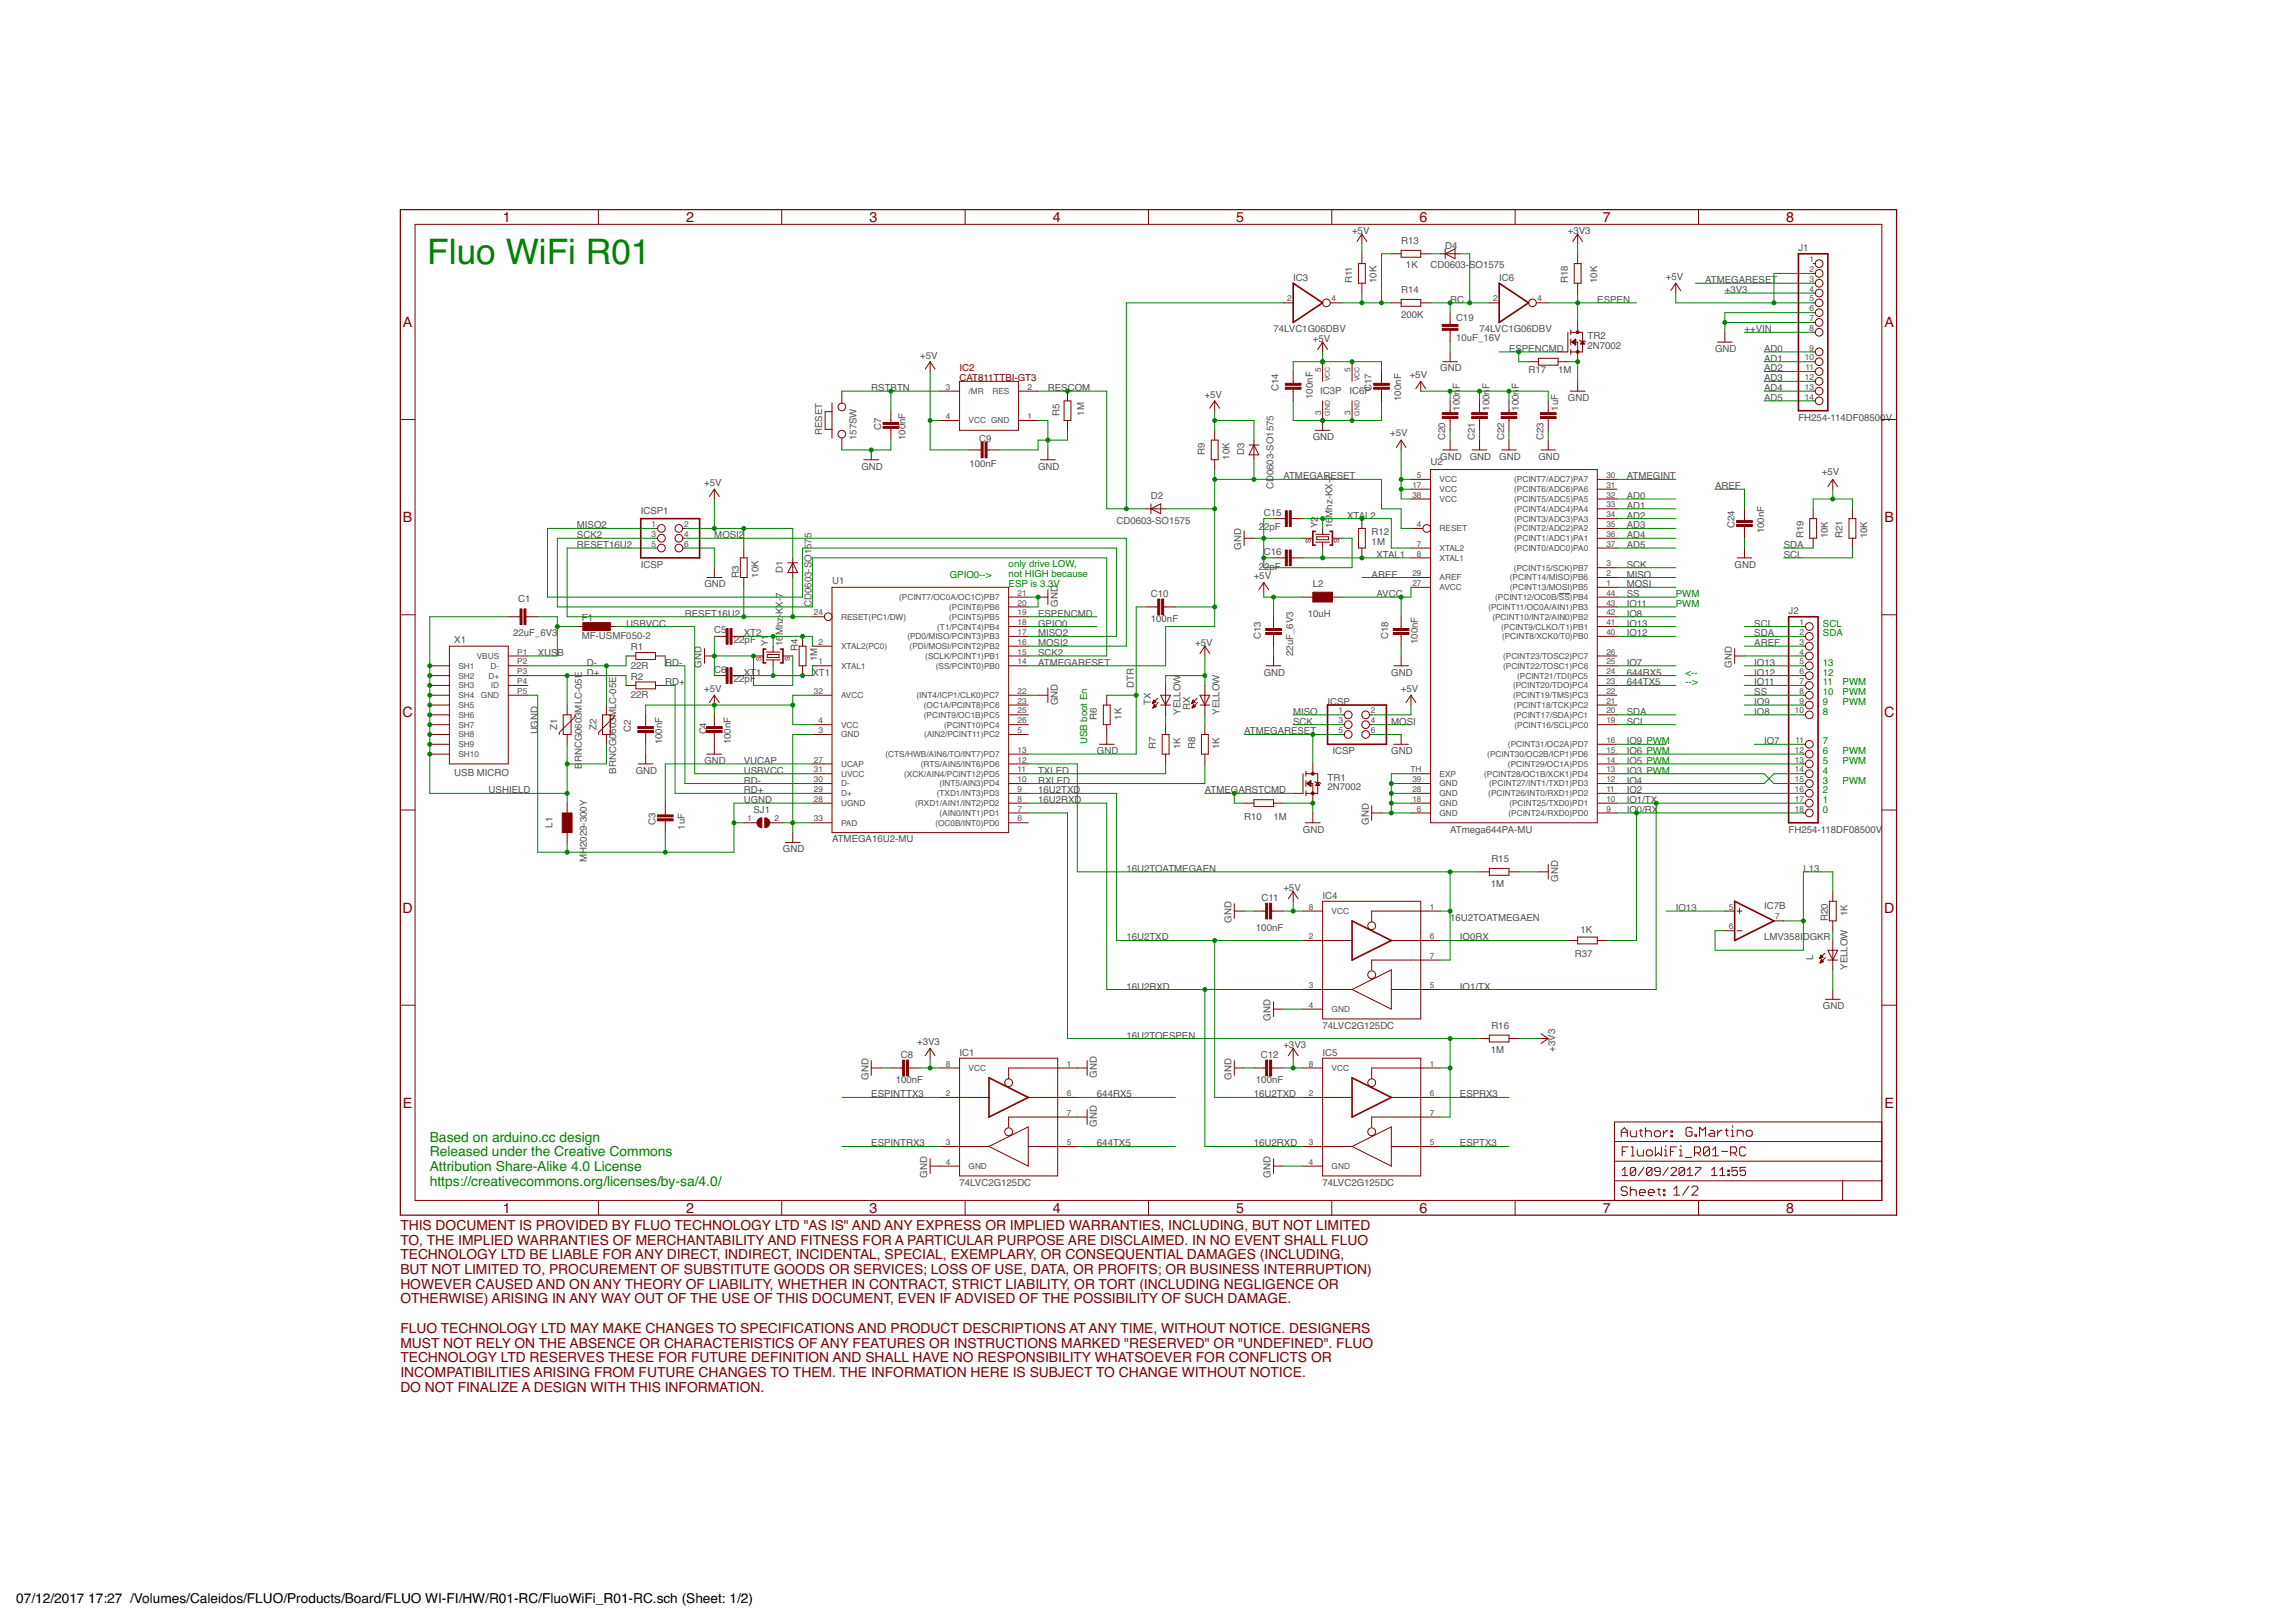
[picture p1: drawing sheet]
<svg xmlns="http://www.w3.org/2000/svg" width="594mm" height="420mm" viewBox="0 0 594 420" stroke-linecap="round" stroke-linejoin="round" font-family="sans-serif">
<defs><g id="words">
<text font-size="9.1" fill="#008000" x="110.6" y="68.2">Fluo WiFi R01</text>
<g font-size="3.7" fill="#800000">
<text x="130.2" y="57.5">1</text>
<text x="177.6" y="57.5">2</text>
<text x="225.1" y="57.5">3</text>
<text x="272.5" y="57.5">4</text>
<text x="320" y="57.5">5</text>
<text x="367.5" y="57.5">6</text>
<text x="414.9" y="57.5">7</text>
<text x="462.4" y="57.5">8</text>
<text x="104.3" y="84.6">A</text>
<text x="487.8" y="84.6">A</text>
<text x="104.3" y="135.2">B</text>
<text x="487.8" y="135.2">B</text>
<text x="104.2" y="185.7">C</text>
<text x="487.7" y="185.7">C</text>
<text x="104.2" y="236.3">D</text>
<text x="487.7" y="236.3">D</text>
<text x="104.3" y="286.8">E</text>
<text x="487.8" y="286.8">E</text>
<text x="130.2" y="314">1</text>
<text x="177.6" y="314">2</text>
<text x="225.1" y="314">3</text>
<text x="272.5" y="314">4</text>
<text x="320" y="314">5</text>
<text x="367.5" y="314">6</text>
<text x="414.9" y="314">7</text>
<text x="462.4" y="314">8</text>
</g>
<g font-size="3.6" fill="#008000">
<text x="111.3" y="295.5">Based on arduino.cc design</text>
<text x="111.3" y="299.3">Released under the Creative Commons</text>
<text x="111.3" y="303.2">Attribution Share-Alike 4.0 License</text>
<text x="111.3" y="307">https://creativecommons.org/licenses/by-sa/4.0/</text>
</g>
<g font-size="3.6" fill="#800000">
<text x="103.6" y="318.4">THIS DOCUMENT IS PROVIDED BY FLUO TECHNOLOGY LTD &quot;AS IS&quot; AND ANY EXPRESS OR IMPLIED WARRANTIES, INCLUDING, BUT NOT LIMITED</text>
<text x="103.6" y="322.2">TO, THE IMPLIED WARRANTIES OF MERCHANTABILITY AND FITNESS FOR A PARTICULAR PURPOSE ARE DISCLAIMED. IN NO EVENT SHALL FLUO</text>
<text x="103.6" y="326">TECHNOLOGY LTD BE LIABLE FOR ANY DIRECT, INDIRECT, INCIDENTAL, SPECIAL, EXEMPLARY, OR CONSEQUENTIAL DAMAGES (INCLUDING,</text>
<text x="103.6" y="329.8">BUT NOT LIMITED TO, PROCUREMENT OF SUBSTITUTE GOODS OR SERVICES; LOSS OF USE, DATA, OR PROFITS; OR BUSINESS INTERRUPTION)</text>
<text x="103.6" y="333.6">HOWEVER CAUSED AND ON ANY THEORY OF LIABILITY, WHETHER IN CONTRACT, STRICT LIABILITY, OR TORT (INCLUDING NEGLIGENCE OR</text>
<text x="103.6" y="337.4">OTHERWISE) ARISING IN ANY WAY OUT OF THE USE OF THIS DOCUMENT, EVEN IF ADVISED OF THE POSSIBILITY OF SUCH DAMAGE.</text>
<text x="103.6" y="345.1">FLUO TECHNOLOGY LTD MAY MAKE CHANGES TO SPECIFICATIONS AND PRODUCT DESCRIPTIONS AT ANY TIME, WITHOUT NOTICE. DESIGNERS</text>
<text x="103.6" y="348.9">MUST NOT RELY ON THE ABSENCE OR CHARACTERISTICS OF ANY FEATURES OR INSTRUCTIONS MARKED &quot;RESERVED&quot; OR &quot;UNDEFINED&quot;. FLUO</text>
<text x="103.6" y="352.7">TECHNOLOGY LTD RESERVES THESE FOR FUTURE DEFINITION AND SHALL HAVE NO RESPONSIBILITY WHATSOEVER FOR CONFLICTS OR</text>
<text x="103.6" y="356.5">INCOMPATIBILITIES ARISING FROM FUTURE CHANGES TO THEM. THE INFORMATION HERE IS SUBJECT TO CHANGE WITHOUT NOTICE.</text>
<text x="103.6" y="360.3">DO NOT FINALIZE A DESIGN WITH THIS INFORMATION.</text>
</g>
<g font-size="3.5">
<text x="4.2" y="415">07/12/2017</text>
<text x="22.9" y="415">17:27 /Volumes/Caleidos/FLUO/Products/Board/FLUO WI-FI/HW/R01-RC/FluoWiFi_R01-RC.sch (Sheet: 1/2)</text>
</g>
<g font-size="2.5" fill="#505050">
<text x="350" y="60.6">+5V</text>
<text x="362.7" y="63.2">R13</text>
<text x="374.1" y="64.4">D4</text>
<text x="405.9" y="60.6">+3V3</text>
<text x="465.5" y="65.1">J1</text>
<text x="364" y="69.5">1K</text>
<text x="370.3" y="69.5">CD0603-SO1575</text>
<text x="334.7" y="72.7">IC3</text>
<text x="350" y="73.3" transform="rotate(-90 350 73.3)">R11</text>
<text x="356.3" y="73.3" transform="rotate(-90 356.3 73.3)">10K</text>
<text x="362.7" y="75.9">R14</text>
<text x="388.1" y="72.7">IC6</text>
<text x="405.9" y="73.3" transform="rotate(-90 405.9 73.3)">R18</text>
<text x="413.5" y="73.3" transform="rotate(-90 413.5 73.3)">10K</text>
<text x="431.2" y="72.6">+5V</text>
<text x="441.4" y="73.3">ATMEGARESET</text>
<text x="446.5" y="75.9">+3V3</text>
<text x="362.7" y="82.2">200K</text>
<text x="375.4" y="78.4">RC</text>
<text x="376.9" y="83.1">C19</text>
<text x="413.5" y="78.4">ESPEN</text>
<text x="329.7" y="86">74LVC1G06DBV</text>
<text x="339.8" y="88.6">+5V</text>
<text x="376.9" y="88.2">10uF_16V</text>
<text x="383" y="86">74LVC1G06DBV</text>
<text x="410.9" y="87.8">TR2</text>
<text x="451.6" y="86">++VIN</text>
<text x="238.2" y="92.9">+5V</text>
<text x="390.6" y="91.1">ESPENCMD</text>
<text x="410.9" y="90.3">2N7002</text>
<text x="444" y="91.1">GND</text>
<text x="456.7" y="91.1">AD0</text>
<text x="456.7" y="93.6">AD1</text>
<text x="225.5" y="101.3">RSTBTN</text>
<text x="271.3" y="101.3">RESCOM</text>
<text x="330.9" y="101.3" transform="rotate(-90 330.9 101.3)">C14</text>
<text x="341.7" y="101.9">IC3P</text>
<text x="349.3" y="101.9">IC6P</text>
<text x="355.1" y="101.3" transform="rotate(-90 355.1 101.3)">C17</text>
<text x="364.9" y="97.9">+5V</text>
<text x="372.8" y="96.2">GND</text>
<text x="377.9" y="100.8" transform="rotate(-90 377.9 100.8)">F</text>
<text x="385.5" y="100.8" transform="rotate(-90 385.5 100.8)">F</text>
<text x="393.2" y="100.8" transform="rotate(-90 393.2 100.8)">F</text>
<text x="395.7" y="96.7">R17</text>
<text x="403.3" y="96.7">1M</text>
<text x="456.7" y="96.2">AD2</text>
<text x="456.7" y="98.7">AD3</text>
<text x="456.7" y="101.3">AD4</text>
<text x="274.3" y="107.6" transform="rotate(-90 274.3 107.6)">R5</text>
<text x="280.6" y="107.6" transform="rotate(-90 280.6 107.6)">1M</text>
<text x="311.8" y="103">+5V</text>
<text x="339.8" y="103.3" transform="rotate(-90 339.8 103.3)">100nF</text>
<text x="362.7" y="103.8" transform="rotate(-90 362.7 103.8)">100nF</text>
<text x="377.9" y="106.3" transform="rotate(-90 377.9 106.3)">100n</text>
<text x="385.5" y="106.3" transform="rotate(-90 385.5 106.3)">100n</text>
<text x="393.2" y="106.3" transform="rotate(-90 393.2 106.3)">100n</text>
<text x="403.3" y="106.3" transform="rotate(-90 403.3 106.3)">1uF</text>
<text x="405.9" y="103.8">GND</text>
<text x="456.7" y="103.8">AD5</text>
<text x="212.8" y="112.7" transform="rotate(-90 212.8 112.7)">RESET</text>
<text x="221.7" y="113.9" transform="rotate(-90 221.7 113.9)">157SW</text>
<text x="228.1" y="111.4" transform="rotate(-90 228.1 111.4)">C7</text>
<text x="234.4" y="113.9" transform="rotate(-90 234.4 113.9)">100nF</text>
<text x="339.8" y="113.9">GND</text>
<text x="359.8" y="112.9">+5V</text>
<text x="374.1" y="113.9" transform="rotate(-90 374.1 113.9)">C20</text>
<text x="381.7" y="113.9" transform="rotate(-90 381.7 113.9)">C21</text>
<text x="389.3" y="113.9" transform="rotate(-90 389.3 113.9)">C22</text>
<text x="399.5" y="113.9" transform="rotate(-90 399.5 113.9)">C23</text>
<text x="465.5" y="108.9">FH254-114DF08500V</text>
<text x="253.5" y="114.5">C</text>
<text x="255.3" y="114.5">9</text>
<text x="311.9" y="117.8" transform="rotate(-90 311.9 117.8)">R9</text>
<text x="318.2" y="119" transform="rotate(-90 318.2 119)">10K</text>
<text x="322" y="117.8" transform="rotate(-90 322 117.8)">D3</text>
<text x="372.8" y="119">GND</text>
<text x="380.5" y="119">GND</text>
<text x="388.1" y="119">GND</text>
<text x="398.2" y="119">GND</text>
<text x="182.3" y="125.9">+5V</text>
<text x="223" y="121.6">GND</text>
<text x="250.9" y="120.8">100nF</text>
<text x="268.7" y="121.6">GND</text>
<text x="332.2" y="124.1">ATMEGARESET</text>
<text x="370.3" y="120.3">U2</text>
<text x="421.1" y="124.1">ATMEGINT</text>
<text x="471.6" y="123.1">+5V</text>
<text x="297.9" y="129.2">D2</text>
<text x="329.7" y="126.6" transform="rotate(-90 329.7 126.6)">CD0603-SO1575</text>
<text x="421.1" y="129.2">AD0</text>
<text x="421.1" y="131.7">AD1</text>
<text x="444" y="126.6">AREF</text>
<text x="149.3" y="136.8">MISO2</text>
<text x="165.9" y="133">ICSP1</text>
<text x="289" y="135.5">CD0603-SO1575</text>
<text x="325.9" y="137.3">2</text>
<text x="327.1" y="133.5">C15</text>
<text x="327.2" y="137.3">2pF</text>
<text x="341.1" y="136.8" transform="rotate(-90 341.1 136.8)">Y2</text>
<text x="344.9" y="136.8" transform="rotate(-90 344.9 136.8)">16</text>
<text x="344.9" y="134" transform="rotate(-90 344.9 134)">Mhz-KX-7</text>
<text x="348.7" y="134.3">XTAL2</text>
<text x="421.1" y="134.3">AD2</text>
<text x="421.1" y="136.8">AD3</text>
<text x="449" y="136.8" transform="rotate(-90 449 136.8)">C24</text>
<text x="149.3" y="141.9">RESET16U2</text>
<text x="149.3" y="139.3">SCK2</text>
<text x="184.9" y="139.3">MOSI2</text>
<text x="321.3" y="142.4" transform="rotate(-90 321.3 142.4)">GND</text>
<text x="327.1" y="143.7">C16</text>
<text x="355.1" y="141.1">1M</text>
<text x="355.1" y="138.6">R12</text>
<text x="421.1" y="139.3">AD4</text>
<text x="421.1" y="141.9">AD5</text>
<text x="456.7" y="138.1" transform="rotate(-90 456.7 138.1)">100nF</text>
<text x="461.7" y="141.9">SDA</text>
<text x="466.8" y="139.3" transform="rotate(-90 466.8 139.3)">R19</text>
<text x="473.2" y="139.3" transform="rotate(-90 473.2 139.3)">10K</text>
<text x="477" y="139.3" transform="rotate(-90 477 139.3)">R21</text>
<text x="483.3" y="139.3" transform="rotate(-90 483.3 139.3)">10K</text>
<text x="165.9" y="147">ICSP</text>
<text x="191.3" y="149.5" transform="rotate(-90 191.3 149.5)">R3</text>
<text x="196.3" y="149.5" transform="rotate(-90 196.3 149.5)">10K</text>
<text x="202.7" y="148.2" transform="rotate(-90 202.7 148.2)">D1</text>
<text x="325.9" y="147.5">22pF</text>
<text x="355.1" y="149.5">AREF</text>
<text x="356.3" y="144.4">XTAL1</text>
<text x="421.1" y="147">SCK</text>
<text x="421.1" y="149.5">MISO</text>
<text x="449" y="147">GND</text>
<text x="461.7" y="144.4">SCL</text>
<text x="134.1" y="155.9">C1</text>
<text x="182.4" y="152">GND</text>
<text x="215.4" y="151.3">U1</text>
<text x="297.9" y="154.6">C10</text>
<text x="324.5" y="150">+5V</text>
<text x="339.8" y="152">L2</text>
<text x="356.3" y="154.6">AVCC</text>
<text x="421.1" y="154.6">SS</text>
<text x="421.1" y="152">MOSI</text>
<text x="150.6" y="160.7">F1</text>
<text x="177.3" y="159.7">RESET16U2</text>
<text x="202.7" y="159" transform="rotate(-90 202.7 159)">KX-7</text>
<text x="210.1" y="157.1" transform="rotate(-90 210.1 157.1)">CD0603-SO1575</text>
<text x="268.7" y="159.7">ESPENCMD</text>
<text x="273.8" y="157.1" transform="rotate(-90 273.8 157.1)">GND</text>
<text x="297.9" y="160.9">100nF</text>
<text x="338.6" y="159.7">10uH</text>
<text x="421.1" y="159.7">IO8</text>
<text x="421.1" y="157.1">IO11</text>
<text x="463" y="159">J2</text>
<text x="117.6" y="166.5">X1</text>
<text x="132.8" y="164.7">22uF_6V3</text>
<text x="150.6" y="165.5">MF-USMF050-2</text>
<text x="162" y="162.2">USBVCC</text>
<text x="184.9" y="164">C5</text>
<text x="190" y="166.5">22pF</text>
<text x="192.5" y="164.7">XT2</text>
<text x="198.9" y="167.3" transform="rotate(-90 198.9 167.3)">Y1</text>
<text x="202.7" y="167.3" transform="rotate(-90 202.7 167.3)">16</text>
<text x="202.7" y="164.5" transform="rotate(-90 202.7 164.5)">Mhz-</text>
<text x="268.7" y="164.7">MISO2</text>
<text x="268.7" y="167.3">MOSI2</text>
<text x="268.7" y="162.2">GPIO0</text>
<text x="309.3" y="167.3">+5</text>
<text x="312.2" y="167.3">V</text>
<text x="326.4" y="165.5" transform="rotate(-90 326.4 165.5)">C13</text>
<text x="359.4" y="165.5" transform="rotate(-90 359.4 165.5)">C18</text>
<text x="367" y="166.8" transform="rotate(-90 367 166.8)">100nF</text>
<text x="421.1" y="164.7">IO12</text>
<text x="421.1" y="162.2">IO13</text>
<text x="454.1" y="167.3">AREF</text>
<text x="454.1" y="164.7">SDA</text>
<text x="454.1" y="162.2">SCL</text>
<text x="139.2" y="169.8">XUSB</text>
<text x="151.9" y="172.4">D-</text>
<text x="163.3" y="173.1">22R</text>
<text x="163.3" y="168.3">R1</text>
<text x="172.2" y="172.4">RD-</text>
<text x="181.6" y="172.8" transform="rotate(-90 181.6 172.8)">GND</text>
<text x="206.5" y="168.6" transform="rotate(-90 206.5 168.6)">R4</text>
<text x="211.6" y="171.1" transform="rotate(-90 211.6 171.1)">1M</text>
<text x="268.7" y="169.8">SCK2</text>
<text x="268.7" y="172.4">ATMEGARESET</text>
<text x="334.7" y="169.8" transform="rotate(-90 334.7 169.8)">22uF_6V3</text>
<text x="421.1" y="172.4">IO7</text>
<text x="448.3" y="172.8" transform="rotate(-90 448.3 172.8)">GND</text>
<text x="454.1" y="172.4">IO13</text>
<text x="151.9" y="174.9">D+</text>
<text x="163.3" y="175.9">R2</text>
<text x="172.2" y="177.4">RD+</text>
<text x="182.3" y="179.2">+5V</text>
<text x="184.9" y="174.1">C6</text>
<text x="190" y="176.7">22pF</text>
<text x="192.5" y="174.9">XT</text>
<text x="195.7" y="174.9">1</text>
<text x="210.3" y="174.9">XT1</text>
<text x="293.5" y="178.1" transform="rotate(-90 293.5 178.1)">DTR</text>
<text x="327.1" y="174.9">GND</text>
<text x="360.1" y="174.9">GND</text>
<text x="362.6" y="179.2">+5V</text>
<text x="421.1" y="174.9">644RX5</text>
<text x="421.1" y="177.4">644TX5</text>
<text x="454.1" y="180">SS</text>
<text x="454.1" y="177.4">IO11</text>
<text x="454.1" y="174.9">IO12</text>
<text x="163.3" y="180.7">22R</text>
<text x="273.8" y="182.5" transform="rotate(-90 273.8 182.5)">GND</text>
<text x="297.9" y="182.5" transform="rotate(-90 297.9 182.5)">TX</text>
<text x="305.5" y="185.1" transform="rotate(-90 305.5 185.1)">YELLOW</text>
<text x="308.1" y="183.8" transform="rotate(-90 308.1 183.8)">RX</text>
<text x="315.7" y="185.1" transform="rotate(-90 315.7 185.1)">YELLOW</text>
<text x="334.7" y="185.1">MISO</text>
<text x="343.6" y="182.5">ICSP</text>
<text x="421.1" y="185.1">SDA</text>
<text x="454.1" y="185.1">IO8</text>
<text x="454.1" y="182.5">IO9</text>
<text x="139.2" y="190.1" transform="rotate(-90 139.2 190.1)">UGND</text>
<text x="144.3" y="188.9" transform="rotate(-90 144.3 188.9)">Z1</text>
<text x="154.4" y="188.9" transform="rotate(-90 154.4 188.9)">Z2</text>
<text x="163.3" y="189.5" transform="rotate(-90 163.3 189.5)">C2</text>
<text x="182.9" y="190.1" transform="rotate(-90 182.9 190.1)">C4</text>
<text x="284" y="186.3" transform="rotate(-90 284 186.3)">R6</text>
<text x="290.3" y="186.3" transform="rotate(-90 290.3 186.3)">1K</text>
<text x="322" y="190.1">ATMEGARESET</text>
<text x="334.7" y="187.6">SCK</text>
<text x="360.1" y="187.6">MOSI</text>
<text x="421.1" y="187.6">SCL</text>
<text x="150.6" y="197.4" transform="rotate(-90 150.6 197.4)">RNCG0603MLC-05E</text>
<text x="171.4" y="192.7" transform="rotate(-90 171.4 192.7)">100nF</text>
<text x="182.4" y="197.8">GND</text>
<text x="189.2" y="192.7" transform="rotate(-90 189.2 192.7)">100nF</text>
<text x="192.5" y="197.8">VUCAP</text>
<text x="284" y="195.2">GND</text>
<text x="299.2" y="193.9" transform="rotate(-90 299.2 193.9)">R7</text>
<text x="305.5" y="193.9" transform="rotate(-90 305.5 193.9)">1K</text>
<text x="309.3" y="193.9" transform="rotate(-90 309.3 193.9)">R8</text>
<text x="315.7" y="193.9" transform="rotate(-90 315.7 193.9)">1K</text>
<text x="344.9" y="195.2">ICSP</text>
<text x="360.1" y="195.2">GND</text>
<text x="421.1" y="197.8">IO5 PWM</text>
<text x="421.1" y="195.2">IO6 PWM</text>
<text x="421.1" y="192.7">IO9 PWM</text>
<text x="456.7" y="192.7">IO7</text>
<text x="117.6" y="200.8">USB MICRO</text>
<text x="150.6" y="199" transform="rotate(-90 150.6 199)">B</text>
<text x="159.5" y="200.3" transform="rotate(-90 159.5 200.3)">BRNCG0603MLC-05E</text>
<text x="164.6" y="200.3">GND</text>
<text x="192.5" y="202.8">RD-</text>
<text x="192.5" y="200.3">USBVCC</text>
<text x="268.7" y="202.8">RXLED</text>
<text x="268.7" y="200.3">TXLED</text>
<text x="343.6" y="202.1">TR1</text>
<text x="421.1" y="200.3">IO3 PWM</text>
<text x="421.1" y="202.8">IO4</text>
<text x="126.5" y="205.4">USHIELD</text>
<text x="192.5" y="205.4">RD+</text>
<text x="192.5" y="207.9">UGND</text>
<text x="268.7" y="205.4">16U2TXD</text>
<text x="268.7" y="207.9">16U2RXD</text>
<text x="311.9" y="205.4">ATMEGARSTCMD</text>
<text x="343.6" y="204.6">2N7002</text>
<text x="421.1" y="205.4">IO2</text>
<text x="421.1" y="207.9">IO1/TX</text>
<text x="143" y="214.3" transform="rotate(-90 143 214.3)">L1</text>
<text x="169.7" y="213.7" transform="rotate(-90 169.7 213.7)">C3</text>
<text x="177.3" y="214.8" transform="rotate(-90 177.3 214.8)">1uF</text>
<text x="195.1" y="210.5">SJ1</text>
<text x="322" y="212.2">R10</text>
<text x="329.7" y="212.2">1M</text>
<text x="337.3" y="215.5">GND</text>
<text x="354.3" y="213.5" transform="rotate(-90 354.3 213.5)">GND</text>
<text x="375.4" y="215.5">ATmega644PA-MU</text>
<text x="421.1" y="210.5">IO0/RX</text>
<text x="463" y="215.5">FH254-118DF08500V</text>
<text x="202.7" y="220.6">GND</text>
<text x="215.4" y="218.1">ATMEGA16U2-MU</text>
<text x="151.9" y="223.2" transform="rotate(-90 151.9 223.2)">MH2029-300Y</text>
<text x="291.6" y="225.7">16U2TOATMEGAEN</text>
<text x="386" y="223.2">R15</text>
<text x="466.8" y="225.7">L13</text>
<text x="326.5" y="233.3">C11</text>
<text x="332.2" y="230.8">+5V</text>
<text x="342.4" y="232.7">IC4</text>
<text x="385.9" y="229.5">1M</text>
<text x="403.3" y="228.2" transform="rotate(-90 403.3 228.2)">GND</text>
<text x="318.7" y="238.9" transform="rotate(-90 318.7 238.9)">GND</text>
<text x="375.4" y="238.4">16U2TOATMEGAEN</text>
<text x="433.8" y="235.9">IO13</text>
<text x="456.7" y="235.2">IC7B</text>
<text x="473.2" y="238.4" transform="rotate(-90 473.2 238.4)">R20</text>
<text x="478.2" y="237.1" transform="rotate(-90 478.2 237.1)">1K</text>
<text x="291.6" y="243.5">16U2TXD</text>
<text x="325.1" y="240.9">100nF</text>
<text x="377.9" y="243.5">IO0RX</text>
<text x="409.2" y="241.4">1K</text>
<text x="456.7" y="243.5">LMV358IDGKR</text>
<text x="407.6" y="247.8">R37</text>
<text x="469.3" y="248.5" transform="rotate(-90 469.3 248.5)">L</text>
<text x="478.2" y="251.1" transform="rotate(-90 478.2 251.1)">YELLOW</text>
<text x="291.6" y="256.2">16U2RXD</text>
<text x="377.9" y="256.2">IO1/TX</text>
<text x="471.9" y="261.2">GND</text>
<text x="291.6" y="268.9">16U2TOESPEN</text>
<text x="328.9" y="264.3" transform="rotate(-90 328.9 264.3)">GND</text>
<text x="342.4" y="266.3">74LVC2G125DC</text>
<text x="386" y="266.3">R16</text>
<text x="233.2" y="273.9">C8</text>
<text x="237.4" y="270.6">+3V3</text>
<text x="248.4" y="273.3">IC1</text>
<text x="326.4" y="273.9">C12</text>
<text x="332.2" y="271.4">+3</text>
<text x="335.1" y="271.4">V3</text>
<text x="342.4" y="273.3">IC5</text>
<text x="385.9" y="272.7">1M</text>
<text x="402.6" y="272.2" transform="rotate(-90 402.6 272.2)">+3V3</text>
<text x="224.8" y="279.5" transform="rotate(-90 224.8 279.5)">GND</text>
<text x="231.9" y="280.3">100nF</text>
<text x="284" y="279" transform="rotate(-90 284 279)">GND</text>
<text x="318.7" y="279.5" transform="rotate(-90 318.7 279.5)">GND</text>
<text x="325.1" y="280.3">100nF</text>
<text x="225.5" y="284.1">ESPINTTX3</text>
<text x="284" y="284.1">644RX5</text>
<text x="324.6" y="284.1">16U2TXD</text>
<text x="377.9" y="284.1">ESPRX3</text>
<text x="284" y="291.7" transform="rotate(-90 284 291.7)">GND</text>
<text x="225.5" y="296.8">ESPINTRX3</text>
<text x="284" y="296.8">644TX5</text>
<text x="324.6" y="296.8">16U2RXD</text>
<text x="377.9" y="296.8">ESPTX3</text>
<text x="240" y="304.9" transform="rotate(-90 240 304.9)">GND</text>
<text x="328.9" y="304.9" transform="rotate(-90 328.9 304.9)">GND</text>
<text x="248.4" y="307">74LVC2G125DC</text>
<text x="342.4" y="307">74LVC2G125DC</text>
</g>
<g font-size="2.5" fill="#800000">
<text x="248.4" y="96.2">IC2</text>
<text x="248.4" y="98.7">CAT811TTBI-GT3</text>
</g>
<g font-size="2.5" fill="#008000">
<text x="245.9" y="149.5">GPIO0--&gt;</text>
<text x="261.1" y="146.7">only drive LOW,</text>
<text x="261.1" y="149.4">not HIGH because</text>
<text x="261.1" y="152">ESP is 3.3V</text>
<text x="433.8" y="154.6">PWM</text>
<text x="433.8" y="157.1">PWM</text>
<text x="471.9" y="164.7">SDA</text>
<text x="471.9" y="162.2">SCL</text>
<text x="471.9" y="172.4">13</text>
<text x="436.3" y="177.4">--&gt;</text>
<text x="436.3" y="174.9">&lt;--</text>
<text x="471.9" y="180">10</text>
<text x="471.9" y="177.4">11</text>
<text x="471.9" y="174.9">12</text>
<text x="477" y="177.4">PWM</text>
<text x="477" y="180">PWM</text>
<text x="471.9" y="185.1">8</text>
<text x="471.9" y="182.5">9</text>
<text x="477" y="182.5">PWM</text>
<text x="281.4" y="192.7" transform="rotate(-90 281.4 192.7)">USB boot En</text>
<text x="471.9" y="197.8">5</text>
<text x="471.9" y="195.2">6</text>
<text x="471.9" y="192.7">7</text>
<text x="477" y="197.8">PWM</text>
<text x="477" y="195.2">PWM</text>
<text x="471.9" y="202.8">3</text>
<text x="471.9" y="200.3">4</text>
<text x="477" y="202.8">PWM</text>
<text x="471.9" y="207.9">1</text>
<text x="471.9" y="205.4">2</text>
<text x="471.9" y="210.5">0</text>
</g>
<g font-size="2.1" fill="#505050">
<text x="468.4" y="67.9">1</text>
<text x="468.4" y="70.4">2</text>
<text x="468.4" y="73">3</text>
<text x="468.4" y="75.5">4</text>
<text x="333.2" y="78">2</text>
<text x="344.7" y="78">4</text>
<text x="386.5" y="78">2</text>
<text x="398" y="78">4</text>
<text x="468.4" y="78">5</text>
<text x="468.4" y="80.6">6</text>
<text x="468.4" y="83.1">7</text>
<text x="468.4" y="85.7">8</text>
<text x="467.2" y="93.3">10</text>
<text x="467.3" y="95.8">11</text>
<text x="468.4" y="90.7">9</text>
<text x="244.9" y="100.9">3</text>
<text x="266" y="100.9">2</text>
<text x="342" y="96.4" transform="rotate(-90 342 96.4)">5</text>
<text x="349.6" y="96.4" transform="rotate(-90 349.6 96.4)">5</text>
<text x="467.2" y="98.4">12</text>
<text x="467.2" y="100.9">13</text>
<text x="250.7" y="102">/MR</text>
<text x="256.9" y="102">RES</text>
<text x="342" y="107.3" transform="rotate(-90 342 107.3)">3</text>
<text x="349.6" y="107.3" transform="rotate(-90 349.6 107.3)">3</text>
<text x="467.2" y="103.4">14</text>
<text x="244.9" y="108.5">4</text>
<text x="250.7" y="109.6">VCC GND</text>
<text x="266" y="108.5">1</text>
<text x="366.8" y="123.8">5</text>
<text x="372.6" y="124.9">VCC</text>
<text x="391.9" y="124.9">(PCINT7/ADC7)PA7</text>
<text x="415.8" y="123.8">30</text>
<text x="365.6" y="126.3">17</text>
<text x="365.6" y="128.8">38</text>
<text x="372.6" y="127.4">VCC</text>
<text x="372.6" y="129.9">VCC</text>
<text x="391.9" y="127.4">(PCINT6/ADC6)PA6</text>
<text x="391.9" y="129.9">(PCINT5/ADC5)PA5</text>
<text x="415.8" y="126.3">31</text>
<text x="415.8" y="128.8">32</text>
<text x="415.8" y="131.4">33</text>
<text x="168.7" y="136.5">1</text>
<text x="177.1" y="136.5">2</text>
<text x="366.8" y="136.5">4</text>
<text x="372.6" y="137.6">RESET</text>
<text x="391.9" y="132.5">(PCINT4/ADC4)PA4</text>
<text x="391.9" y="135">(PCINT3/ADC3)PA3</text>
<text x="391.9" y="137.6">(PCINT2/ADC2)PA2</text>
<text x="415.8" y="133.9">34</text>
<text x="415.8" y="136.5">35</text>
<text x="168.7" y="139">3</text>
<text x="168.7" y="141.5">5</text>
<text x="177.1" y="139">4</text>
<text x="177.1" y="141.5">6</text>
<text x="366.8" y="141.5">7</text>
<text x="372.6" y="142.6">XTAL2</text>
<text x="391.9" y="140.1">(PCINT1/ADC1)PA1</text>
<text x="391.9" y="142.6">(PCINT0/ADC0)PA0</text>
<text x="415.8" y="139">36</text>
<text x="415.8" y="141.5">37</text>
<text x="365.6" y="149.1">29</text>
<text x="366.8" y="144.1">8</text>
<text x="372.6" y="145.2">XTAL1</text>
<text x="391.9" y="147.7">(PCINT15/SCK)PB7</text>
<text x="415.8" y="146.6">3</text>
<text x="415.8" y="149.1">2</text>
<text x="232.7" y="155.3">(PCINT7/OC0A/OC1C)PB7</text>
<text x="263.4" y="154.2">21</text>
<text x="365.6" y="151.7">27</text>
<text x="372.6" y="152.8">AVCC</text>
<text x="372.6" y="150.3">AREF</text>
<text x="387" y="155.3">(PCINT12/OC0B/SS)PB4</text>
<text x="390.8" y="150.3">(PCINT14/MISO)PB6</text>
<text x="390.8" y="152.8">(PCINT13/MOSI)PB5</text>
<text x="415.8" y="151.7">1</text>
<text x="415.8" y="154.2">44</text>
<text x="210.7" y="159.3">24</text>
<text x="217.7" y="160.4">RESET(PC1/DW)</text>
<text x="245.7" y="160.4">(PCINT5)PB5</text>
<text x="245.7" y="157.9">(PCINT6)PB6</text>
<text x="263.4" y="159.3">19</text>
<text x="263.4" y="156.8">20</text>
<text x="263.4" y="161.8">18</text>
<text x="385.3" y="157.9">(PCINT11/OC0A/AIN1)PB3</text>
<text x="386.3" y="160.4">(PCINT10/INT2/AIN0)PB2</text>
<text x="415.8" y="156.8">43</text>
<text x="415.8" y="159.3">42</text>
<text x="415.8" y="161.8">41</text>
<text x="465.8" y="161.8">1</text>
<text x="211.9" y="166.9">2</text>
<text x="234.9" y="165.5">(PD0/MISO/PCINT3)PB3</text>
<text x="242.6" y="163">(T1/PCINT4)PB4</text>
<text x="263.4" y="164.4">17</text>
<text x="263.4" y="166.9">16</text>
<text x="388.6" y="163">(PCINT9/CLKO/T1)PB1</text>
<text x="388.8" y="165.5">(PCINT8/XCK0/T0)PB0</text>
<text x="415.8" y="164.4">40</text>
<text x="465.8" y="164.4">2</text>
<text x="465.8" y="166.9">3</text>
<text x="118.7" y="173.1">SH1</text>
<text x="123.4" y="170.6">VBUS</text>
<text x="127" y="173.1">D-</text>
<text x="133.9" y="172">P2</text>
<text x="133.9" y="169.5">P1</text>
<text x="211.9" y="172">1</text>
<text x="217.7" y="173.1">XTAL1</text>
<text x="217.7" y="168">XTAL2(PC0)</text>
<text x="235.5" y="168">(PDI/MOSI/PCINT2)PB2</text>
<text x="239.5" y="170.6">(SCLK/PCINT1)PB1</text>
<text x="242.2" y="173.1">(SS/PCINT0)PB0</text>
<text x="263.4" y="169.5">15</text>
<text x="263.4" y="172">14</text>
<text x="389.1" y="170.6">(PCINT23/TOSC2)PC7</text>
<text x="389.1" y="173.1">(PCINT22/TOSC1)PC6</text>
<text x="415.8" y="169.5">26</text>
<text x="415.8" y="172">25</text>
<text x="465.8" y="169.5">4</text>
<text x="465.8" y="172">5</text>
<text x="118.7" y="175.7">SH2</text>
<text x="118.7" y="178.2">SH3</text>
<text x="126.4" y="175.7">D+</text>
<text x="127.1" y="178.2">ID</text>
<text x="133.9" y="174.5">P3</text>
<text x="133.9" y="179.6">P5</text>
<text x="133.9" y="177.1">P4</text>
<text x="210.7" y="179.6">32</text>
<text x="263.4" y="179.6">22</text>
<text x="391.7" y="178.2">(PCINT20/TDO)PC4</text>
<text x="392.7" y="175.7">(PCINT21/TDI)PC5</text>
<text x="415.8" y="174.5">24</text>
<text x="415.8" y="177.1">23</text>
<text x="415.8" y="179.6">22</text>
<text x="465.8" y="174.5">6</text>
<text x="465.8" y="177.1">7</text>
<text x="465.8" y="179.6">8</text>
<text x="118.7" y="180.7">SH4</text>
<text x="118.7" y="183.3">SH5</text>
<text x="118.7" y="185.8">SH6</text>
<text x="124.5" y="180.7">GND</text>
<text x="217.7" y="180.7">AVCC</text>
<text x="237.3" y="180.7">(INT4/ICP1/CLK0)PC7</text>
<text x="239.2" y="183.3">(OC1A/PCINT8)PC6</text>
<text x="239.2" y="185.8">(PCINT9/OC1B)PC5</text>
<text x="263.4" y="182.2">23</text>
<text x="263.4" y="184.7">25</text>
<text x="346.5" y="184.7">1</text>
<text x="354.9" y="184.7">2</text>
<text x="391.7" y="180.7">(PCINT19/TMS)PC3</text>
<text x="391.8" y="185.8">(PCINT17/SDA)PC1</text>
<text x="391.9" y="183.3">(PCINT18/TCK)PC2</text>
<text x="415.8" y="182.2">21</text>
<text x="415.8" y="184.7">20</text>
<text x="464.6" y="184.7">10</text>
<text x="465.8" y="182.2">9</text>
<text x="118.7" y="188.4">SH7</text>
<text x="118.7" y="190.9">SH8</text>
<text x="211.9" y="189.8">3</text>
<text x="211.9" y="187.2">4</text>
<text x="217.7" y="190.9">GND</text>
<text x="217.7" y="188.4">VCC</text>
<text x="239.2" y="190.9">(AIN2/PCINT11)PC2</text>
<text x="244.4" y="188.4">(PCINT10)PC4</text>
<text x="263.4" y="189.8">5</text>
<text x="263.4" y="187.2">26</text>
<text x="346.5" y="187.2">3</text>
<text x="346.5" y="189.8">5</text>
<text x="354.9" y="187.2">4</text>
<text x="354.9" y="189.8">6</text>
<text x="392" y="188.4">(PCINT16/SCL)PC0</text>
<text x="415.8" y="187.2">19</text>
<text x="118.7" y="193.4">SH9</text>
<text x="118.7" y="196">SH10</text>
<text x="210.7" y="197.4">27</text>
<text x="229.2" y="196">(CTS/HWB/AIN6/TO/INT7)PD7</text>
<text x="263.4" y="194.9">13</text>
<text x="263.4" y="197.4">12</text>
<text x="385" y="196">(PCINT30/OC2B/ICP1)PD6</text>
<text x="390.4" y="193.4">(PCINT31/OC2A)PD7</text>
<text x="415.8" y="192.3">16</text>
<text x="415.8" y="194.9">15</text>
<text x="415.8" y="197.4">14</text>
<text x="464.6" y="194.9">12</text>
<text x="464.6" y="197.4">13</text>
<text x="464.8" y="192.3">11</text>
<text x="210.7" y="202.5">30</text>
<text x="210.7" y="199.9">31</text>
<text x="217.7" y="203.6">D-</text>
<text x="217.7" y="198.5">UCAP</text>
<text x="217.7" y="201.1">UVCC</text>
<text x="234.1" y="201.1">(XCK/AIN4/PCINT12)PD5</text>
<text x="238.4" y="198.5">(RTS/AIN5/INT6)PD6</text>
<text x="243.2" y="203.6">(INT5/AIN3)PD4</text>
<text x="263.4" y="202.5">10</text>
<text x="263.4" y="199.9">11</text>
<text x="365.1" y="199.9">TH</text>
<text x="365.6" y="202.5">39</text>
<text x="372.6" y="203.6">GND</text>
<text x="372.6" y="201.1">EXP</text>
<text x="384.2" y="201.1">(PCINT28/OC1B/XCK1)PD4</text>
<text x="385.5" y="203.6">(PCINT27/INT1/TXD1)PD3</text>
<text x="390.4" y="198.5">(PCINT29/OC1A)PD5</text>
<text x="415.8" y="199.9">13</text>
<text x="415.8" y="202.5">12</text>
<text x="464.6" y="199.9">14</text>
<text x="464.6" y="202.5">15</text>
<text x="210.7" y="205">29</text>
<text x="210.7" y="207.6">28</text>
<text x="217.7" y="206.1">D+</text>
<text x="217.7" y="208.7">UGND</text>
<text x="236.9" y="208.7">(RXD1/AIN1/INT2)PD2</text>
<text x="242.5" y="206.1">(TXD1/INT3)PD3</text>
<text x="263.4" y="207.6">8</text>
<text x="263.4" y="205">9</text>
<text x="365.6" y="207.6">18</text>
<text x="365.6" y="205">28</text>
<text x="372.6" y="208.7">GND</text>
<text x="372.6" y="206.1">GND</text>
<text x="385.3" y="206.1">(PCINT26/INT0/RXD1)PD2</text>
<text x="390.7" y="208.7">(PCINT25/TXD0)PD1</text>
<text x="415.8" y="205">11</text>
<text x="415.8" y="207.6">10</text>
<text x="464.6" y="205">16</text>
<text x="464.6" y="207.6">17</text>
<text x="193.5" y="212.6">1</text>
<text x="200.5" y="212.6">2</text>
<text x="210.7" y="212.6">33</text>
<text x="217.7" y="213.8">PAD</text>
<text x="242.1" y="213.8">(OC0B/INT0)PD0</text>
<text x="243.2" y="211.2">(AIN0/INT1)PD1</text>
<text x="263.4" y="210.1">7</text>
<text x="263.4" y="212.6">6</text>
<text x="366.8" y="210.1">6</text>
<text x="372.6" y="211.2">GND</text>
<text x="390.5" y="211.2">(PCINT24/RXD0)PD0</text>
<text x="415.8" y="210.1">9</text>
<text x="464.6" y="210.1">18</text>
<text x="338.8" y="235.5">8</text>
<text x="344.7" y="236.6">VCC</text>
<text x="370.1" y="235.5">1</text>
<text x="447.5" y="235.5">5</text>
<text x="459.5" y="238">7</text>
<text x="338.8" y="243.1">2</text>
<text x="370.1" y="243.1">6</text>
<text x="447.5" y="240.6">6</text>
<text x="370.1" y="248.2">7</text>
<text x="338.8" y="255.8">3</text>
<text x="370.1" y="255.8">5</text>
<text x="338.8" y="260.9">4</text>
<text x="344.7" y="262">GND</text>
<text x="244.9" y="276.1">8</text>
<text x="250.7" y="277.2">VCC</text>
<text x="276.1" y="276.1">1</text>
<text x="338.8" y="276.1">8</text>
<text x="344.7" y="277.2">VCC</text>
<text x="370.1" y="276.1">1</text>
<text x="244.9" y="283.7">2</text>
<text x="276.1" y="283.7">6</text>
<text x="338.8" y="283.7">2</text>
<text x="370.1" y="283.7">6</text>
<text x="276.1" y="288.8">7</text>
<text x="370.1" y="288.8">7</text>
<text x="244.9" y="296.4">3</text>
<text x="276.1" y="296.4">5</text>
<text x="338.8" y="296.4">3</text>
<text x="370.1" y="296.4">5</text>
<text x="244.9" y="301.5">4</text>
<text x="250.7" y="302.6">GND</text>
<text x="338.8" y="301.5">4</text>
<text x="344.7" y="302.6">GND</text>
</g>
<g font-size="1.8" fill="#505050">
<text x="344.3" y="98.7" transform="rotate(-90 344.3 98.7)">VCC</text>
<text x="351.9" y="98.7" transform="rotate(-90 351.9 98.7)">VCC</text>
<text x="344.3" y="107.6" transform="rotate(-90 344.3 107.6)">GND</text>
<text x="351.9" y="107.6" transform="rotate(-90 351.9 107.6)">GND</text>
</g>
<g font-size="1.8" fill="#800000">
<text x="339.3" y="140.6" transform="rotate(-90 339.3 140.6)">S</text>
<text x="346.7" y="140.6" transform="rotate(-90 346.7 140.6)">S</text>
<text x="197.1" y="171.1" transform="rotate(-90 197.1 171.1)">S</text>
<text x="204.5" y="171.1" transform="rotate(-90 204.5 171.1)">S</text>
</g>
</g></defs>
<path d="M403.5 153.6h2.9" fill="none" stroke="#505050" stroke-width=".26"/>
<g fill="none" stroke="#800000" stroke-width=".26">
<path d="M107.4 58.1h379.7v252.7h-379.7zM154.9 54.3v3.8M202.4 54.3v3.8M249.8 54.3v3.8M297.3 54.3v3.8M344.7 54.3v3.8M392.2 54.3v3.8M439.7 54.3v3.8M332.2 78.4h2.6M344.3 78.4h3.2M351.6 68.2h1.8v5.1h-1.8zM352.5 60.6v2.6"/>
<path d="M352.5 65.7v2.5M352.5 73.3v2.6M352.5 60.6l1.3 1.9M352.5 60.6l-1.2 1.9M360.2 78.4h2.5M360.2 65.7h2.5M362.7 64.8h5.1v1.8h-5.1zM362.7 77.5h5.1v1.8h-5.1zM367.8 78.4h2.5M367.8 65.7h2.5M372.8 65.7h5.1M374.1 65.7l2.5-1.3v2.6z"/>
<path d="M374.1 64.4v2.6M385.5 78.4h2.6M397.7 78.4h3.1M407.5 68.2h1.8v5.1h-1.8zM408.4 60.6v2.6M408.4 65.7v2.5M408.4 73.3v2.6M408.4 60.6l1.3 1.9M408.4 60.6l-1.3 1.9M433.8 73.3l1.3 1.9M433.8 73.3l-1.3 1.9M433.8 73.3v2.6"/>
<path d="M469.3 78.4h.6M469.3 68.2h.6M469.3 73.3h.6M469.3 70.8h.6M469.3 75.9h.6M240.8 93.6l1.2 1.9M240.8 93.6l-1.3 1.9M240.8 93.6v2.6M248.4 98.7h15.2v12.7h-15.2zM334.8 96.2v3M342.4 88.6v2.5M342.4 93.6v5.1"/>
<path d="M342.4 88.6l1.2 1.9M342.4 88.6l-1.3 1.9M350 93.6v5.1M357.6 96.2v3M367.8 98.7l1.2 1.9M367.8 98.7l-1.3 1.9M367.8 98.7v2.6M373.5 93.6h3.8M375.4 80.9v3.1M375.4 85.5v3.1M375.4 91.1v2.5M395.7 93.6h2.5"/>
<path d="M398.2 92.8h5.1v1.7h-5.1zM403.3 93.6h2.5M405.8 86v5.1h-2.5M406.6 85.4v1.3M406.6 87.8v1.5M406.6 90.5v1.2M406.6 86h3.1v5.1h-3.1M406.9 88.6l1-.8v1.5zM406.9 88.5l1.5 .1v5M407 88.6h.9M407.1 88.4h.8M407.1 88.8h.8"/>
<path d="M407.2 88.3h.7M407.3 88.9h.6M407.4 88.2h.5M407.5 89h.4M407.6 88h.3M407.6 89.1h.3M407.7 87.9h.2M407.8 89.2h.1M407.9 87.8h.1M408.4 83.5v2.5M408.4 98.7v2.6M408.9 88.1l.3 .2h1l.2 .3"/>
<path d="M409.2 89h.9M409.3 88.9h.8M409.4 88.8h.6M409.4 88.6h.5M409.5 88.5h.3M409.6 88.4h.1M409.7 88.3l.5 .8h-1zM444.6 88.6h3.8M446.5 86v2.6M469.3 98.7h.6M469.3 93.6h.6M469.3 91.1h.6"/>
<path d="M469.3 86h.6M469.3 80.9h.6M469.3 83.5h.6M469.3 96.2h.6M103.6 108.6h3.8M215.4 104.3v9.1M215.4 106.6h-1.8v4.5h1.8M217.9 101.3v3.1M217.9 113.4v3.1M223.6 119h3.8M225.5 116.5v2.5M230.6 106.3v3.1"/>
<path d="M230.6 110.9v3M243.3 101.3h5.1M243.3 108.9h5.1M250.9 116.5h3.1M255.5 116.5h3.1M263.6 101.3h5.1M263.6 108.9h5.1M269.3 119h3.9M271.3 116.5v2.5M275.4 103.8h1.8v5.1h-1.8zM276.3 101.3v2.5M276.3 108.9v2.5"/>
<path d="M313.5 113.9h1.8v5.1h-1.8zM314.4 103.8l1.3 1.9M314.4 103.8l-1.2 1.9M314.4 103.8v2.5M314.4 111.4v2.5M314.4 119v2.6M323.3 115.2h2.6M324.6 115.2l1.3 2.6h-2.6zM324.6 113.9v5.1M334.8 100.8v3M340.5 111.4h3.8M342.4 103.8v7.6"/>
<path d="M350 103.8v5.1M357.6 100.8v3M362.7 113.9v2.6M362.7 113.9l1.3 1.9M362.7 113.9l-1.3 1.9M373.5 116.5h3.8M375.4 103.8v3M375.4 108.4v3M375.4 113.9v2.6M381.1 116.5h3.8M383 103.8v3M383 108.4v3"/>
<path d="M383 113.9v2.6M388.7 116.5h3.8M390.6 103.8v3M390.6 108.4v3M390.6 113.9v2.6M398.9 116.5h3.8M400.8 103.8v3M400.8 108.4v3M400.8 113.9v2.6M406.5 101.3h3.8M469.3 101.3h.6M469.3 103.8h.6"/>
<path d="M487.1 108.6h3.8M169.7 139.3h.5M169.7 136.8h.5M176.7 139.3h.6M176.7 136.8h.6M184.9 126.6v2.6M184.9 126.6l1.3 1.9M184.9 126.6l-1.3 1.9M296.7 131.7h5M297.9 131.7l2.6-1.2v2.5zM297.9 130.5v2.5M322.1 137.4v3.8"/>
<path d="M322.1 139.3h2.5M329.7 134.3h3M334.2 134.3h3.1M337.3 139.3h2.5M340.6 138.3h3.5M340.8 139h3.1v.7h-3.1zM342.4 136.8v1.5M344.9 139.3h2.6M351.6 136.8h1.8v5.1h-1.8zM352.5 134.3v2.5M365.2 136.8h3.1M365.2 126.6h5.1"/>
<path d="M365.2 124.1h5.1M365.2 129.2h5.1M370.3 121.6h43.2v91.4h-43.2zM413.5 139.3h5M413.5 136.8h5M413.5 126.6h5M413.5 124.1h5M413.5 129.2h5M413.5 131.7h5M413.5 134.3h5M451.6 131.7v3.1M451.6 136.3v3"/>
<path d="M468.5 134.3h1.7v5h-1.7zM469.3 131.7v2.6M469.3 139.3v2.6M474.4 124.1v2.5M474.4 124.1l1.3 1.9M474.4 124.1l-1.2 1.9M478.6 134.3h1.8v5h-1.8zM479.5 131.7v2.6M479.5 139.3v2.6M103.6 159.2h3.8M131.6 159.7h3M136.1 159.7h3.1"/>
<path d="M169.7 141.9h.5M176.7 141.9h.6M183 149.5h3.8M184.9 147v2.5M191.6 144.4h1.8v5.1h-1.8zM192.5 141.9v2.5M192.5 149.5v2.5M203.9 145.7h2.6M205.2 144.4v5.1M205.2 145.7l1.3 2.5h-2.6zM210.3 159.7h3.1M215.4 152h45.7v63.5h-45.7z"/>
<path d="M261.1 159.7h5.1M261.1 157.1h5.1M261.1 154.6h5.1M268.7 154.6h2.6M271.3 152.7v3.8M296.7 157.1h3M301.2 157.1h3.1M327.1 150.8l1.3 1.9M327.1 150.8l-1.2 1.9M327.1 150.8v2.5M329.7 144.4h3M329.7 159.7v3"/>
<path d="M334.2 144.4h3.1M337.3 154.6h2.5M340.6 140.4h3.5M342.4 140.4v1.5M344.9 154.6h2.6M352.5 141.9v2.5M362.7 159.7v3M365.2 152h5.1M365.2 141.9h5.1M365.2 149.5h5.1M365.2 144.4h5.1M413.5 152h5"/>
<path d="M413.5 159.7h5M413.5 157.1h5M413.5 154.6h5M413.5 141.9h5M413.5 149.5h5M413.5 147h5M449.7 144.4h3.8M451.6 141.9v2.5M487.1 159.2h3.8M111.3 172.4h5M111.3 180h5M111.3 174.9h5"/>
<path d="M111.3 177.4h5M116.3 167.3h15.3v30.5h-15.3zM131.6 172.4h5.1M131.6 180h5.1M131.6 169.8h5.1M131.6 174.9h5.1M131.6 177.4h5.1M149.4 162.2h2.5M157 162.2h2.5M162.1 169.8h2.5M162.1 177.4h2.5M164.6 168.9h5.1v1.8h-5.1z"/>
<path d="M164.6 176.6h5.1v1.7h-5.1zM169.7 169.8h2.5M169.7 177.4h2.5M182.4 169.8h2.5M182.4 167.9v3.8M184.9 180l1.3 1.9M184.9 180l-1.3 1.9M184.9 180v2.5M184.9 164.7h3.1M184.9 174.9h3.1M189.5 164.7h3M189.5 174.9h3"/>
<path d="M195.1 169.8h2.5M198.4 168.8h3.5M198.4 170.8h3.5M198.6 169.4h3.1v.8h-3.1zM200.1 167.3v1.5M200.1 170.8v1.6M202.7 169.8h2.5M206.9 167.3h1.7v5.1h-1.7zM207.8 164.7v2.6M207.8 172.4v2.5M210.3 172.4h5.1M210.3 180h5.1"/>
<path d="M210.3 167.3h5.1M261.1 172.4h5.1M261.1 180h5.1M261.1 162.2h5.1M261.1 164.7h5.1M261.1 167.3h5.1M261.1 169.8h5.1M268.7 180h2.6M271.3 178.1v3.8M286.5 180v2.5M300.5 180h2.5l-1.3 2.5zM301.7 177.4v7.7"/>
<path d="M310.6 180h2.6l-1.3 2.5zM311.9 167.3v2.5M311.9 177.4v7.7M311.9 167.3l1.3 1.9M311.9 167.3l-1.3 1.9M327.8 172.4h3.8M329.7 164.2v3.1M329.7 169.8v2.6M360.8 172.4h3.8M362.7 164.2v3.1M362.7 169.8v2.6M365.2 180l1.3 1.9"/>
<path d="M365.2 180l-1.2 1.9M365.2 180v2.5M413.5 172.4h5M413.5 180h5M413.5 162.2h5M413.5 164.7h5M413.5 169.8h5M413.5 174.9h5M413.5 177.4h5M449 169.8h2.6M449 167.9v3.8M466.8 172.4h.6"/>
<path d="M466.8 180h.6M466.8 162.2h.6M466.8 164.7h.6M466.8 167.3h.6M466.8 169.8h.6M466.8 174.9h.6M466.8 177.4h.6M111.3 185.1h5M111.3 187.6h5M111.3 190.1h5M111.3 192.7h5M111.3 182.5h5"/>
<path d="M111.3 195.2h5M145.8 185.1h2v5h-2zM146.8 182.5v2.6M146.8 190.1v2.6M148.8 185.1v.5l-4 4v.5M156 185.1h2v5h-2zM157 182.5v2.6M157 190.1v2.6M159 185.1v.5l-4.1 4v.5M165.2 197.8h3.8M167.1 185.1v3M167.1 189.6v3.1"/>
<path d="M167.1 195.2v2.6M183 195.2h3.8M184.9 185.1v3M184.9 189.6v5.6M210.3 187.6h5.1M210.3 190.1h5.1M210.3 197.8h5.1M261.1 185.1h5.1M261.1 187.6h5.1M261.1 190.1h5.1M261.1 182.5h5.1M261.1 197.8h5.1"/>
<path d="M261.1 195.2h5.1M284.6 192.7h3.8M285.6 182.5h1.8v5.1h-1.8zM286.5 187.6v5.1M298.3 182.1h.1M298.4 182h.2M298.4 181.9h.5M298.4 181.8h.8M298.4 183.2h.2M298.5 181.7h.6M298.5 183.1h.4M298.6 181.5h.4"/>
<path d="M298.6 183h.5M298.6 181.4h.2M298.6 182.9h.7M298.7 181.3h.1M298.7 182.7h.4M298.7 181.3l-.4 .8M298.7 181.3l.5 .5M298.7 182.6h.3M298.8 182.5h.1M299.2 181.8l-.9 .3M299.3 182.9l-.5-.5-.4 .9M299.3 182.9l-.9 .4"/>
<path d="M299.7 180.7l-1.4 1.4M299.8 181.9l-1.4 1.4M300.5 182.5h2.5M300.8 190.1h1.8v5.1h-1.8zM301.7 187.6v2.5M301.7 195.2v2.6M308.5 182.1h.1M308.5 182h.3M308.6 181.9h.4M308.6 181.8h.7M308.6 183.2h.1M308.7 181.7h.5"/>
<path d="M308.7 183.1h.3M308.7 181.5h.4M308.7 183h.6M308.8 181.4h.2M308.8 182.9h.6M308.8 181.3h.1M308.8 182.7h.5M308.8 181.3l-.3 .8M308.8 181.3l.6 .5M308.9 182.6h.3M308.9 182.5h.2M309.4 181.8l-.9 .3"/>
<path d="M309.5 182.9l-.5-.5-.4 .9M309.5 182.9l-.9 .4M309.9 180.7l-1.4 1.4M310 181.9l-1.4 1.4M310.6 182.5h2.6M311 190.1h1.8v5.1h-1.8zM311.9 187.6v2.5M311.9 195.2v2.6M338.1 199.7v1.2M339.8 197.8v2.5M347.5 185.1h.5M347.5 187.6h.5"/>
<path d="M347.5 190.1h.5M354.5 185.1h.6M354.5 187.6h.6M354.5 190.1h.6M360.8 192.7h3.8M362.7 190.1v2.6M413.5 185.1h5M413.5 187.6h5M413.5 192.7h5M413.5 182.5h5M413.5 197.8h5M413.5 195.2h5"/>
<path d="M466.8 185.1h.6M466.8 192.7h.6M466.8 182.5h.6M466.8 197.8h.6M466.8 195.2h.6M103.6 209.7h3.8M146.8 207.9v2.6M146.8 215.5v2.6M172.2 207.9v3.1M172.2 212.5v3M192.5 213h3.4M199.2 213h3.5"/>
<path d="M203.3 218.1h3.8M205.2 215.5v2.6M210.3 202.8h5.1M210.3 213h5.1M210.3 207.9h5.1M210.3 205.4h5.1M210.3 200.3h5.1M261.1 210.5h5.1M261.1 202.8h5.1M261.1 213h5.1M261.1 207.9h5.1M261.1 205.4h5.1"/>
<path d="M261.1 200.3h5.1M322.1 207.9h2.5M324.6 207h5.1v1.8h-5.1zM329.7 207.9h2.5M337.3 200.3v5.1h-2.5M337.9 213h3.8M338.1 200.3h3v5.1h-3M338.1 202.1v1.5M338.1 204.7v1.3M338.3 202.8l1-.7v1.5zM338.3 202.9h1M338.4 202.8h.9"/>
<path d="M338.5 203h.8M338.6 202.6h.7M338.7 203.1h.6M338.7 202.5h.6M338.8 203.2h.5M338.9 202.4h.4M339 203.4h.3M339 202.3h.3M339.2 203.5h.1M339.2 202.2h.1M339.3 202.8h.5v5.1M339.8 210.5v2.5"/>
<path d="M340.3 202.3l.3 .3h1l.3 .2M340.7 203.2h.8M340.7 203.1h.8M340.8 203h.6M340.9 202.9h.4M341 202.8h.2M341.1 202.6h.1M341.1 202.6l.5 .7h-1zM355.1 210.5h2.5M355.1 208.6v3.8M365.2 210.5h5.1M365.2 202.8h5.1"/>
<path d="M365.2 207.9h5.1M365.2 205.4h5.1M365.2 200.3h5.1M413.5 210.5h5M413.5 202.8h5M413.5 207.9h5M413.5 205.4h5M413.5 200.3h5M466.8 210.5h.6M466.8 202.8h.6M466.8 207.9h.6M466.8 205.4h.6"/>
<path d="M466.8 200.3h.6M487.1 209.7h3.8M319.5 235.9h2.6M319.5 234v3.8M324.6 235.9h3M329.2 235.9h3M334.8 230.8v2.5M334.8 230.8l1.2 1.9M334.8 230.8l-1.3 1.9M337.3 235.9h5.1M342.4 233.3h25.4v30.5h-25.4zM372.8 235.9h-17.7v2.8"/>
<path d="M383 225.7h2.5M385.5 224.8h5.1v1.8h-5.1zM390.6 225.7h2.5M398.2 225.7h2.6M400.8 223.8v3.8M446.5 235.9h2.5M449.7 235.9h1.2M450.3 235.2v1.3M459.2 238.4h2.5M473.5 233.3h1.8v5.1h-1.8zM474.4 230.8v2.5M474.4 238.4v2.5"/>
<path d="M329.7 259.3v3.8M337.3 243.5h12.7M337.3 256.2h12.7M350 256.2l10.2-5.1v10.1zM360.2 243.5h12.6M360.2 256.2h12.6M372.8 248.5h-17.7v2.6M405.8 243.5h2.6M408.4 242.6h5.1v1.7h-5.1zM413.5 243.5h2.5M446.5 240.9h2.5M449.7 240.9h1.2"/>
<path d="M471 248.1h.1M471.1 248h.3M471.1 247.9h.6M471.2 247.8h.6M471.2 249.2h.2M471.2 247.6h.5M471.2 249.1h.5M471.3 247.5h.3M471.3 249h.7M471.3 247.4h.2M471.3 248.8h.6M471.4 247.3l.5 .5-.9 .4z"/>
<path d="M471.4 248.7h.4M471.4 248.6h.3M471.5 248.5h.1M471.5 248.4l.5 .5-.9 .4zM472.4 246.8l-1.4 1.4M472.5 247.9l-1.4 1.4M472.5 258.7h3.8M473.2 246h2.5l-1.3 2.5zM473.2 248.5h2.5M474.4 243.5v7.6M474.4 256.2v2.5M103.6 260.2h3.8"/>
<path d="M225.5 274.6v3.8M225.5 276.5h2.6M230.6 276.5h3.1M235.2 276.5h3M240.8 271.4v2.5M240.8 271.4l1.2 1.9M240.8 271.4l-1.3 1.9M243.3 276.5h5.1M248.4 273.9h25.4v30.5h-25.4zM281.4 276.5h-20.3v2.8M281.4 274.6v3.8M319.5 276.5h2.6"/>
<path d="M319.5 274.6v3.8M324.6 276.5h3M329.2 276.5h3M329.7 261.2h2.5M334.8 271.4v2.5M334.8 271.4l1.2 1.9M334.8 271.4l-1.3 1.9M337.3 261.2h5.1M337.3 276.5h5.1M342.4 273.9h25.4v30.5h-25.4zM372.8 276.5h-17.7v2.8M383 268.9h2.5"/>
<path d="M385.5 268h5.1v1.7h-5.1zM390.6 268.9h2.5M398.2 268.9h2.6M398.9 267.6l1.9 1.3M400.8 268.9l-1.9 1.2M487.1 260.2h3.8M240.8 300v3.8M243.3 284.1h12.7M243.3 296.8h12.7M256 296.8l10.2-5.1v10.2zM266.2 284.1h12.7M266.2 296.8h12.7"/>
<path d="M281.4 289.2h-20.3v2.5M281.4 287.3v3.8M329.7 300v3.8M337.3 284.1h12.7M337.3 296.8h12.7M350 296.8l10.2-5.1v10.2zM360.2 284.1h12.6M360.2 296.8h12.6M372.8 289.2h-17.7v2.5M417.9 295.5h69.2M419.7 294.3v-1.6l.8-.7 .7 .7v1.6M419.7 293.1h1.5"/>
<path d="M419.9 298.1h.8M421.5 296.9h-1.6v2.3M422 292.7v1.2l.4 .4h1.2v-1.6M422.3 296.9h.4v2.3M422.3 299.2h.7M423.8 297.7v1.2l.4 .3h1.2v-1.5M424.3 292.7h.8M424.7 292.3v1.6l.4 .4M425.9 292v2.3M425.9 293.1l.4-.4h.8l.4 .4v1.2M426.2 298.1l.4-.4h.7l.4 .4v.8l-.4 .3h-.7l-.4-.3zM428.2 293.1l.4-.4h.8l.4 .4v.8l-.4 .4h-.8l-.4-.4z"/>
<path d="M428.5 296.9v2.3l.8-.8 .8 .8v-2.3M430.6 292.7v1.6M430.8 299.2h.8M430.8 297.7h.4v1.5M431.2 296.5v.4M431.8 292.7h-.4l-.8 .8M432.4 298.1h.8M432.5 292.7h.4v.4h-.4zM432.5 293.9h.4v.4h-.4zM434 296.9h-1.6v2.3M434.7 299.2h.8M434.7 297.7h.4v1.5"/>
<path d="M435.1 296.5v.4M436.3 299.6h1.6M438 292.2l-.4-.4h-.8l-.4 .4v1.6l.4 .4h.8l.4-.4v-.8h-.8M438.6 298.4h1.2l.4-.3v-.8l-.4-.4h-1.2v2.3M438.8 293.8h.4v.4h-.4zM439.4 298.4l.8 .8M439.9 294.2v-2.4l.8 .8 .8-.8v2.4M442.5 297.3l-.3-.4h-.8l-.4 .4v1.6M442.5 297.3v1.6l-.3 .3h-.8l-.4-.3M442.5 297.3l-1.5 1.6M442.7 292.6h.7l.4 .4v1.2h-1.1l-.4-.4 .4-.4h1.1M443.3 299.2h1.6"/>
<path d="M443.3 297.7l.8-.8v2.3M444.6 292.6v1.6M445.6 298.1h1.6M445.8 292.6h-.4l-.8 .8M446.6 292.6h.8M447 292.2v1.6l.4 .4M448 298.4h1.2l.3-.3v-.8l-.3-.4h-1.2v2.3M448.1 294.2h.8M448.1 292.6h.4v1.6M448.5 291.4v.4M448.8 298.4l.7 .8M449.7 294.2v-1.6h1.1l.5 .4v1.2"/>
<path d="M451.9 297.3l-.4-.4h-.8l-.4 .4v1.6l.4 .3h.8l.4-.3M452 293l.4-.4h.8l.4 .4v.8l-.4 .4h-.8l-.4-.4zM487.1 290.4h-69.2v20.4M154.9 310.8v3.8M202.4 310.8v3.8M240.8 301.9h7.6M249.8 310.8v3.8M297.3 310.8v3.8M329.7 301.9h2.5M337.3 301.9h5.1M344.7 310.8v3.8M392.2 310.8v3.8"/>
<path d="M417.9 305.7h69.2M417.9 300.6h69.2M419.9 302.9l.7-.7v2.1M419.9 304.3h1.4M421.2 307.6l-.4-.4h-.7l-.4 .4v.4l.4 .4h.7l.4 .3v.4l-.4 .4h-.7l-.4-.4M422 307.2v2.3M422 308.4l.4-.4h.8l.4 .4v1.1M423.4 302.6l-.3-.4h-.7l-.4 .4v1.4M423.4 302.6v1.4l-.3 .3h-.7l-.4-.3M423.4 302.6l-1.4 1.4M424.3 308.7h1.6v-.3l-.4-.4h-.8l-.4 .4v.7l.4 .4h.8M425.5 302.2l-1.4 2.1"/>
<path d="M426.7 308.7h1.5v-.3l-.3-.4h-.8l-.4 .4v.7l.4 .4h.8M427.6 302.6v1.4l-.3 .3h-.7l-.4-.3M427.6 302.6l-.3-.4h-.7l-.4 .4v1.4M427.6 302.6l-1.4 1.4M429 308h.8M429.4 307.6v1.5l.4 .4M429.7 303.3h-1l-.4-.4v-.3l.4-.4h.7l.3 .4v1.4l-.3 .3h-.7l-.4-.3M430.6 308h.4v.4h-.4zM430.6 309.1h.4v.4h-.4zM431.8 302.2l-1.4 2.1M432.5 302.6l.4-.4h.7l.3 .4v.3l-1.4 1.4h1.4M433.3 307.8l.7-.7v2.3"/>
<path d="M433.3 309.4h1.5M436.1 302.6v1.4l-.4 .3h-.7l-.4-.3M436.1 302.6l-.4-.4h-.7l-.4 .4v1.4M436.1 302.6l-1.5 1.4M436.8 304.3h1.3M436.8 302.9l.7-.7v2.1M437.2 307.1l-1.6 2.3M437.9 307.4l.4-.3h.8l.4 .3v.4l-1.6 1.6h1.6M438.8 302.2h1.5v.4l-1.5 1.4v.3M439.7 310.8v3.8M443.1 304.3h1.4M443.1 302.9l.7-.7v2.1"/>
<path d="M445.2 304.3h1.4M445.2 302.9l.7-.7v2.1M447.3 304h.3v.3h-.3zM447.3 302.9h.3v.4h-.3zM449.7 302.2h-1.4v1.1l.7-.4h.4l.3 .4v.7l-.3 .3h-.7l-.4-.3M451.8 302.2h-1.4v1.1l1.1-.4 .3 .4v.7l-.3 .3h-.7l-.4-.3M477 305.7v5.1"/>
<circle cx="343.3" cy="78.4" r=".99"/>
<circle cx="396.7" cy="78.4" r=".99"/>
<circle cx="470.9" cy="78.4" r=".99"/>
<circle cx="470.9" cy="75.9" r=".99"/>
<circle cx="470.9" cy="73.3" r=".99"/>
<circle cx="470.9" cy="68.2" r=".99"/>
<circle cx="470.9" cy="70.8" r=".99"/>
<circle cx="470.9" cy="98.7" r=".99"/>
<circle cx="470.9" cy="91.1" r=".99"/>
<circle cx="470.9" cy="93.6" r=".99"/>
<circle cx="470.9" cy="96.2" r=".99"/>
<circle cx="470.9" cy="80.9" r=".99"/>
<circle cx="470.9" cy="86" r=".99"/>
<circle cx="470.9" cy="83.5" r=".99"/>
<circle cx="217.9" cy="105.3" r=".99"/>
<circle cx="217.9" cy="112.4" r=".99"/>
<circle cx="470.9" cy="103.8" r=".99"/>
<circle cx="470.9" cy="101.3" r=".99"/>
<circle cx="171.2" cy="136.8" r=".99"/>
<circle cx="171.2" cy="139.3" r=".99"/>
<circle cx="175.7" cy="136.8" r=".99"/>
<circle cx="175.7" cy="139.3" r=".99"/>
<circle cx="369.3" cy="136.8" r=".99"/>
<circle cx="171.2" cy="141.9" r=".99"/>
<circle cx="175.7" cy="141.9" r=".99"/>
<circle cx="214.4" cy="159.7" r=".99"/>
<circle cx="468.4" cy="172.4" r=".99"/>
<circle cx="468.4" cy="164.7" r=".99"/>
<circle cx="468.4" cy="162.2" r=".99"/>
<circle cx="468.4" cy="169.8" r=".99"/>
<circle cx="468.4" cy="167.3" r=".99"/>
<circle cx="468.4" cy="174.9" r=".99"/>
<circle cx="468.4" cy="177.4" r=".99"/>
<circle cx="468.4" cy="180" r=".99"/>
<circle cx="349" cy="185.1" r=".99"/>
<circle cx="349" cy="187.6" r=".99"/>
<circle cx="349" cy="190.1" r=".99"/>
<circle cx="353.5" cy="185.1" r=".99"/>
<circle cx="353.5" cy="187.6" r=".99"/>
<circle cx="353.5" cy="190.1" r=".99"/>
<circle cx="468.4" cy="185.1" r=".99"/>
<circle cx="468.4" cy="195.2" r=".99"/>
<circle cx="468.4" cy="182.5" r=".99"/>
<circle cx="468.4" cy="197.8" r=".99"/>
<circle cx="468.4" cy="192.7" r=".99"/>
<circle cx="468.4" cy="202.8" r=".99"/>
<circle cx="468.4" cy="205.4" r=".99"/>
<circle cx="468.4" cy="210.5" r=".99"/>
<circle cx="468.4" cy="200.3" r=".99"/>
<circle cx="468.4" cy="207.9" r=".99"/>
<circle cx="355.1" cy="239.7" r="1.02"/>
<circle cx="355.1" cy="252.3" r="1.02"/>
<circle cx="261.1" cy="293" r="1.02"/>
<circle cx="261.1" cy="280.3" r="1.02"/>
<circle cx="355.1" cy="293" r="1.02"/>
<circle cx="355.1" cy="280.3" r="1.02"/>
</g>
<g fill="none" stroke="#800000" stroke-width=".42">
<path d="M334.8 73.3l7.6 5.1-7.6 5.1zM388.1 73.3l7.6 5.1-7.6 5.1zM465.5 65.7h7.7v40.6h-7.7zM165.9 134.3h15.2v10.1h-15.2zM340.5 137.6h-.7v3.5h.7M344.3 137.6h.6v3.5h-.6M463 159.7h7.6v53.3h-7.6zM198.2 168h-.6v3.6h.6M202 168h.7v3.6h-.7M343.6 182.5h15.3v10.2h-15.3zM350 238.4l10.2 5.1-10.2 5zM449 233.3l10.2 5.1-10.2 5.1z"/>
<path d="M256 279l10.2 5.1-10.2 5.1zM350 279l10.2 5.1-10.2 5.1z"/>
</g>
<g fill="#800000" stroke="#800000" stroke-width=".26">
<path d="M150.9 161.2h7.1v2h-7.1z"/>
<path d="M165.1 189.1h4.1v.5h-4.1z"/>
<path d="M165.1 188.1h4.1v.5h-4.1z"/>
<path d="M300.7 155.1h.5v4.1h-.5z"/>
<path d="M299.7 155.1h.5v4.1h-.5z"/>
<path d="M145.5 210.5h2.6v5h-2.6z"/>
<path d="M373.3 106.8h4.1v.5h-4.1z"/>
<path d="M373.3 107.8h4.1v.6h-4.1z"/>
<path d="M170.2 212h4v.5h-4z"/>
<path d="M170.2 211h4v.5h-4z"/>
<path d="M188 172.9h.5v4h-.5z"/>
<path d="M189 172.9h.5v4h-.5z"/>
<path d="M188 162.7h.5v4.1h-.5z"/>
<path d="M189 162.7h.5v4.1h-.5z"/>
<path d="M339.8 153.3h5.1v2.6h-5.1z"/>
<path d="M360.7 162.7h4v.5h-4z"/>
<path d="M360.7 163.7h4v.5h-4z"/>
<path d="M381 106.8h4v.5h-4z"/>
<path d="M381 107.8h4v.6h-4z"/>
<path d="M388.6 106.8h4v.5h-4z"/>
<path d="M388.6 107.8h4v.6h-4z"/>
<path d="M449.5 134.8h4.1v.5h-4.1z"/>
<path d="M449.5 135.8h4.1v.5h-4.1z"/>
<path d="M332.7 132.2h.5v4.1h-.5z"/>
<path d="M333.7 132.2h.5v4.1h-.5z"/>
<path d="M332.7 142.4h.5v4.1h-.5z"/>
<path d="M333.7 142.4h.5v4.1h-.5z"/>
<path d="M255 114.4h.5v4.1h-.5z"/>
<path d="M254 114.4h.5v4.1h-.5z"/>
<path d="M373.3 85h4.1v.5h-4.1z"/>
<path d="M373.3 84h4.1v.5h-4.1z"/>
<path d="M355.6 99.2h4v.5h-4z"/>
<path d="M355.6 100.2h4v.6h-4z"/>
<path d="M332.7 99.2h4.1v.5h-4.1z"/>
<path d="M332.7 100.2h4.1v.6h-4.1z"/>
<path d="M228.6 109.4h4v.5h-4z"/>
<path d="M228.6 110.4h4v.5h-4z"/>
<path d="M398.7 107.8h4.1v.6h-4.1z"/>
<path d="M398.7 106.8h4.1v.5h-4.1z"/>
<path d="M134.6 157.6h.5v4.1h-.5z"/>
<path d="M135.6 157.6h.5v4.1h-.5z"/>
<path d="M327.6 162.7h4.1v.5h-4.1z"/>
<path d="M327.6 163.7h4.1v.5h-4.1z"/>
<path d="M182.9 188.1h4v.5h-4z"/>
<path d="M182.9 189.1h4v.5h-4z"/>
<path d="M327.6 233.8h.5v4.1h-.5z"/>
<path d="M328.7 233.8h.5v4.1h-.5z"/>
<path d="M327.6 274.4h.5v4.1h-.5z"/>
<path d="M328.7 274.4h.5v4.1h-.5z"/>
<path d="M234.7 274.4h.5v4.1h-.5z"/>
<path d="M233.7 274.4h.5v4.1h-.5z"/>
</g>
<path d="M103.6 54.3h387.3v260.3h-387.3z" fill="none" stroke="#800000" stroke-width=".32"/>
<g fill="#800000" stroke="#800000" stroke-width=".26">
<path d="M198 211.7a1.27 1.27 0 0 1 1.3 1.3 1.27 1.27 0 0 1-1.3 1.3z" fill-rule="evenodd"/>
<path d="M196.3 212.2l.9-.5v2.6a1.27 1.27 0 0 1-1.1-.8 1.27 1.27 0 0 1 .2-1.3z" fill-rule="evenodd"/>
<circle cx="408.4" cy="91.1" r=".36"/>
<circle cx="408.4" cy="86" r=".36"/>
<circle cx="339.8" cy="205.4" r=".36"/>
<circle cx="339.8" cy="200.3" r=".36"/>
</g>
<g fill="none" stroke="#008000" stroke-width=".26">
<path d="M332.2 78.4h-40.6v53.3M347.5 78.4h12.7M352.5 63.2v2.5M352.5 75.9v2.5M360.2 65.7h-2.6v12.7M370.3 78.4h15.2M370.3 65.7h2.5M375.4 78.4v2.5M377.9 65.7h2.5v12.7M400.8 78.4h22.8M408.4 63.2v2.5M408.4 75.9v7.6"/>
<path d="M433.8 75.9v2.5h35.5M438.9 73.3h30.4M446.5 75.9h22.8M469.3 70.8h-10.1v7.6M240.8 96.2v20.3h10.1M334.8 96.2v-2.6h22.8v2.6M342.4 91.1v2.5M375.4 88.6v2.5M388.1 91.1h15.2M393.1 91.1v2.5h2.6M405.8 93.6h2.6v5.1M446.5 83.5h22.8"/>
<path d="M451.6 86h17.7M456.6 93.6h12.7M456.6 91.1h12.7M456.6 96.2h12.7M456.6 98.7h12.7M469.3 80.9h-22.8v5.1M217.9 101.3h25.4M230.6 113.9v2.6h-12.7M230.6 101.3v5M240.8 108.9h2.5M268.7 108.9h2.6v7.6M268.7 101.3h17.8v30.4h10.2"/>
<path d="M276.3 111.4v2.5h-7.6v2.6h-10.1M314.4 108.9h10.2v5M314.4 106.3v5.1M324.6 119v5.1M334.8 103.8v5.1h22.8v-5.1M362.7 116.5v12.7h2.5M367.8 101.3h33v2.5M375.4 101.3v2.5M375.4 111.4v2.5M383 101.3v2.5M383 111.4v2.5M390.6 101.3v2.5"/>
<path d="M390.6 111.4v2.5M400.8 111.4v2.5M456.6 101.3h12.7M456.6 103.8h12.7M169.7 136.8h-28v17.8h66.1v-12.7h81.2v22.8h-22.8M169.7 139.3h-25.4v17.8h66v-12.7h76.2v25.4h-20.3M177.3 136.8h27.9v7.6M177.3 139.3h114.3v28h-25.4M184.9 129.2v7.6M192.5 136.8v5.1M301.7 131.7h12.7M314.4 121.6v40.6h-12.7v10.2h-35.5"/>
<path d="M314.4 124.1h43.2v7.6h5.1v5.1h2.5M324.6 139.3h12.7M329.7 134.3h-2.6v12.7h22.9v-7.7h-2.5M337.3 134.3h22.9v7.6h5M342.4 134.3v2.5M362.7 124.1h2.5M362.7 126.6h2.5M418.5 136.8h15.3M418.5 129.2h15.3M418.5 124.1h15.3M418.5 139.3h15.3M418.5 134.3h15.3"/>
<path d="M418.5 131.7h15.3M443.9 126.6h7.7v5.1M451.6 139.3v2.6M469.3 131.7v-2.5h10.2v2.5M474.4 126.6v2.6M131.6 159.7h-20.3v45.7h35.5M139.2 159.7h5.1v10.1h-7.6M169.7 141.9h-22.9v17.8h63.5M177.3 141.9h7.6v5.1M192.5 152v7.7M205.2 149.5v10.2M266.2 154.6h2.5v2.5h-2.5"/>
<path d="M266.2 159.7h17.8M296.7 157.1h-2.6v38.1h-27.9M304.3 157.1h10.1M327.1 153.3v1.3h10.2M327.1 144.4h2.6M329.7 154.6v5.1M337.3 144.4h27.9M342.4 141.9v2.5M352.5 149.5h12.7M362.7 154.6v5.1M365.2 152v2.6h-17.7M418.5 154.6h15.3"/>
<path d="M418.5 141.9h15.3M418.5 147h15.3M418.5 157.1h15.3M418.5 149.5h15.3M418.5 159.7h15.3M418.5 152h15.3M461.7 141.9h7.6M479.5 141.9v2.5h-17.8M136.7 174.9h25.4v2.5M136.7 180h2.5v40.6h50.8v-12.7h20.3M144.3 162.2h5.1M146.8 174.9v7.6"/>
<path d="M157 172.4v10.1M159.5 162.2h20.3v38.1h30.5M162.1 169.8v2.6h-25.4M172.2 177.4h2.6v28h35.5M172.2 169.8v2.6h5.1v30.4h33M184.9 169.8h10.2v7.6h10.1v-7.6M184.9 164.7v10.2M192.5 164.7h17.8v2.6M200.1 164.7v2.6M200.1 172.4v2.5M210.3 172.4v2.5h-17.8M210.3 180h-5.1v7.6h5.1"/>
<path d="M266.2 180h2.5M266.2 162.2h17.8M286.5 180h7.6M311.9 169.8v7.6M311.9 174.9h-10.2v2.5M329.7 167.3v2.5M362.7 167.3v2.5M418.5 174.9h15.3M418.5 177.4h15.3M418.5 172.4h15.3M418.5 164.7h15.3M418.5 162.2h15.3"/>
<path d="M451.6 174.9h15.2M451.6 180h15.2M451.6 177.4h15.2M451.6 169.8h15.2M451.6 167.3h15.2M451.6 172.4h15.2M451.6 164.7h15.2M451.6 162.2h15.2M146.8 192.7v15.2M157 192.7v5.1h-10.2M167.1 192.7v2.5M184.9 182.5v2.6"/>
<path d="M205.2 182.5h-38.1v2.6M210.3 190.1h-5.1v25.4M210.3 197.8h-38.1v10.1M266.2 197.8h12.7v27.9h104.1M301.7 185.1v2.5M301.7 197.8v2.5h-35.5M311.9 185.1v2.5M311.9 197.8v5h-45.7M322.1 190.1h25.4M334.8 185.1h12.7M334.8 187.6h12.7M339.8 190.1v7.7"/>
<path d="M355.1 187.6h10.1M355.1 190.1h7.6M365.2 182.5v2.6h-10.1M418.5 185.1h15.3M418.5 187.6h15.3M418.5 195.2h48.3M418.5 197.8h48.3M418.5 192.7h12.7M451.6 185.1h15.2M451.6 182.5h15.2M454.1 192.7h12.7M146.8 218.1v2.5"/>
<path d="M172.2 215.5v5.1M190 213h2.5M202.7 213h7.6M266.2 210.5h10.1v58.4h106.7M266.2 205.4h22.8v38.1h48.3M266.2 207.9h20.3v48.3h50.8M311.9 205.4h22.9M319.5 205.4v2.5h2.6M332.2 207.9h7.6v2.6M357.6 210.5h7.6M360.2 202.8h5M360.2 205.4h5"/>
<path d="M360.2 207.9h5M365.2 200.3h-5v10.2M418.5 200.3h38.1l2.6 2.5h7.6M418.5 210.5h48.3M418.5 205.4h48.3M418.5 207.9h48.3M423.6 210.5v33h-7.6M428.7 207.9v48.3h-55.9M466.8 200.3h-7.6l-2.6 2.5h-38.1M322.1 235.9h2.5M332.2 235.9h5.1M334.8 233.3v2.6"/>
<path d="M372.8 235.9h2.6M375.4 225.7v22.8h-2.6M393.1 225.7h5.1M431.2 235.9h15.3M461.7 238.4h5.1M474.4 230.8v-5.1h-7.6v20.3h-22.9v-5.1h2.6M311.9 256.2v40.6h25.4M314.4 243.5v40.6h22.9M372.8 243.5h33M474.4 240.9v2.6M474.4 251.1v5.1M228.1 276.5h2.5"/>
<path d="M238.2 276.5h5.1M240.8 273.9v2.6M322.1 276.5h2.5M332.2 261.2h5.1M332.2 276.5h5.1M334.8 273.9v2.6M372.8 276.5h2.6M375.4 268.9v20.3h-2.6M393.1 268.9h5.1M217.9 284.1h25.4M217.9 296.8h25.4M278.9 284.1h25.4"/>
<path d="M278.9 296.8h25.4M372.8 284.1h17.8M372.8 296.8h17.8M332.2 301.9h5.1"/>
</g>
<g fill="#008000" stroke="#008000" stroke-width=".26">
<circle cx="459.2" cy="78.4" r=".51"/>
<circle cx="311.9" cy="174.9" r=".51"/>
<circle cx="184.9" cy="182.5" r=".51"/>
<circle cx="205.2" cy="182.5" r=".51"/>
<circle cx="184.9" cy="136.8" r=".51"/>
<circle cx="192.5" cy="136.8" r=".51"/>
<circle cx="314.4" cy="108.9" r=".51"/>
<circle cx="375.4" cy="101.3" r=".51"/>
<circle cx="383" cy="101.3" r=".51"/>
<circle cx="390.6" cy="101.3" r=".51"/>
<circle cx="362.7" cy="124.1" r=".51"/>
<circle cx="362.7" cy="126.6" r=".51"/>
<circle cx="240.8" cy="108.9" r=".51"/>
<circle cx="342.4" cy="93.6" r=".51"/>
<circle cx="350" cy="93.6" r=".51"/>
<circle cx="474.4" cy="129.2" r=".51"/>
<circle cx="329.7" cy="154.6" r=".51"/>
<circle cx="334.8" cy="235.9" r=".51"/>
<circle cx="446.5" cy="83.5" r=".51"/>
<circle cx="205.2" cy="213" r=".51"/>
<circle cx="184.9" cy="169.8" r=".51"/>
<circle cx="195.1" cy="169.8" r=".51"/>
<circle cx="327.1" cy="139.3" r=".51"/>
<circle cx="327.1" cy="144.4" r=".51"/>
<circle cx="225.5" cy="116.5" r=".51"/>
<circle cx="360.2" cy="202.8" r=".51"/>
<circle cx="360.2" cy="205.4" r=".51"/>
<circle cx="360.2" cy="207.9" r=".51"/>
<circle cx="360.2" cy="210.5" r=".51"/>
<circle cx="271.3" cy="113.9" r=".51"/>
<circle cx="342.4" cy="108.9" r=".51"/>
<circle cx="350" cy="108.9" r=".51"/>
<circle cx="408.4" cy="93.6" r=".51"/>
<circle cx="339.8" cy="207.9" r=".51"/>
<circle cx="268.7" cy="154.6" r=".51"/>
<circle cx="314.4" cy="243.5" r=".51"/>
<circle cx="311.9" cy="256.2" r=".51"/>
<circle cx="157" cy="172.4" r=".51"/>
<circle cx="146.8" cy="174.9" r=".51"/>
<circle cx="334.8" cy="276.5" r=".51"/>
<circle cx="240.8" cy="276.5" r=".51"/>
<circle cx="294.1" cy="180" r=".51"/>
<circle cx="352.5" cy="134.3" r=".51"/>
<circle cx="342.4" cy="134.3" r=".51"/>
<circle cx="352.5" cy="144.4" r=".51"/>
<circle cx="342.4" cy="144.4" r=".51"/>
<circle cx="192.5" cy="159.7" r=".51"/>
<circle cx="205.2" cy="159.7" r=".51"/>
<circle cx="146.8" cy="197.8" r=".51"/>
<circle cx="146.8" cy="205.4" r=".51"/>
<circle cx="111.3" cy="174.9" r=".51"/>
<circle cx="111.3" cy="177.4" r=".51"/>
<circle cx="111.3" cy="180" r=".51"/>
<circle cx="111.3" cy="182.5" r=".51"/>
<circle cx="111.3" cy="185.1" r=".51"/>
<circle cx="111.3" cy="187.6" r=".51"/>
<circle cx="111.3" cy="190.1" r=".51"/>
<circle cx="111.3" cy="192.7" r=".51"/>
<circle cx="111.3" cy="195.2" r=".51"/>
<circle cx="111.3" cy="172.4" r=".51"/>
<circle cx="190" cy="213" r=".51"/>
<circle cx="172.2" cy="220.6" r=".51"/>
<circle cx="146.8" cy="220.6" r=".51"/>
<circle cx="144.3" cy="162.2" r=".51"/>
<circle cx="207.8" cy="164.7" r=".51"/>
<circle cx="200.1" cy="164.7" r=".51"/>
<circle cx="207.8" cy="174.9" r=".51"/>
<circle cx="200.1" cy="174.9" r=".51"/>
<circle cx="466.8" cy="238.4" r=".51"/>
<circle cx="362.7" cy="154.6" r=".51"/>
<circle cx="428.7" cy="207.9" r=".51"/>
<circle cx="423.6" cy="210.5" r=".51"/>
<circle cx="375.4" cy="225.7" r=".51"/>
<circle cx="375.4" cy="235.9" r=".51"/>
<circle cx="375.4" cy="276.5" r=".51"/>
<circle cx="375.4" cy="268.9" r=".51"/>
<circle cx="230.6" cy="101.3" r=".51"/>
<circle cx="380.4" cy="78.4" r=".51"/>
<circle cx="375.4" cy="78.4" r=".51"/>
<circle cx="357.6" cy="78.4" r=".51"/>
<circle cx="352.5" cy="78.4" r=".51"/>
<circle cx="408.4" cy="78.4" r=".51"/>
<circle cx="276.3" cy="101.3" r=".51"/>
<circle cx="291.6" cy="131.7" r=".51"/>
<circle cx="339.8" cy="190.1" r=".51"/>
<circle cx="324.6" cy="124.1" r=".51"/>
<circle cx="314.4" cy="124.1" r=".51"/>
<circle cx="314.4" cy="131.7" r=".51"/>
<circle cx="314.4" cy="157.1" r=".51"/>
<circle cx="393.1" cy="91.1" r=".51"/>
<circle cx="319.5" cy="205.4" r=".51"/>
</g>
<use href="#words"/>
</svg>
